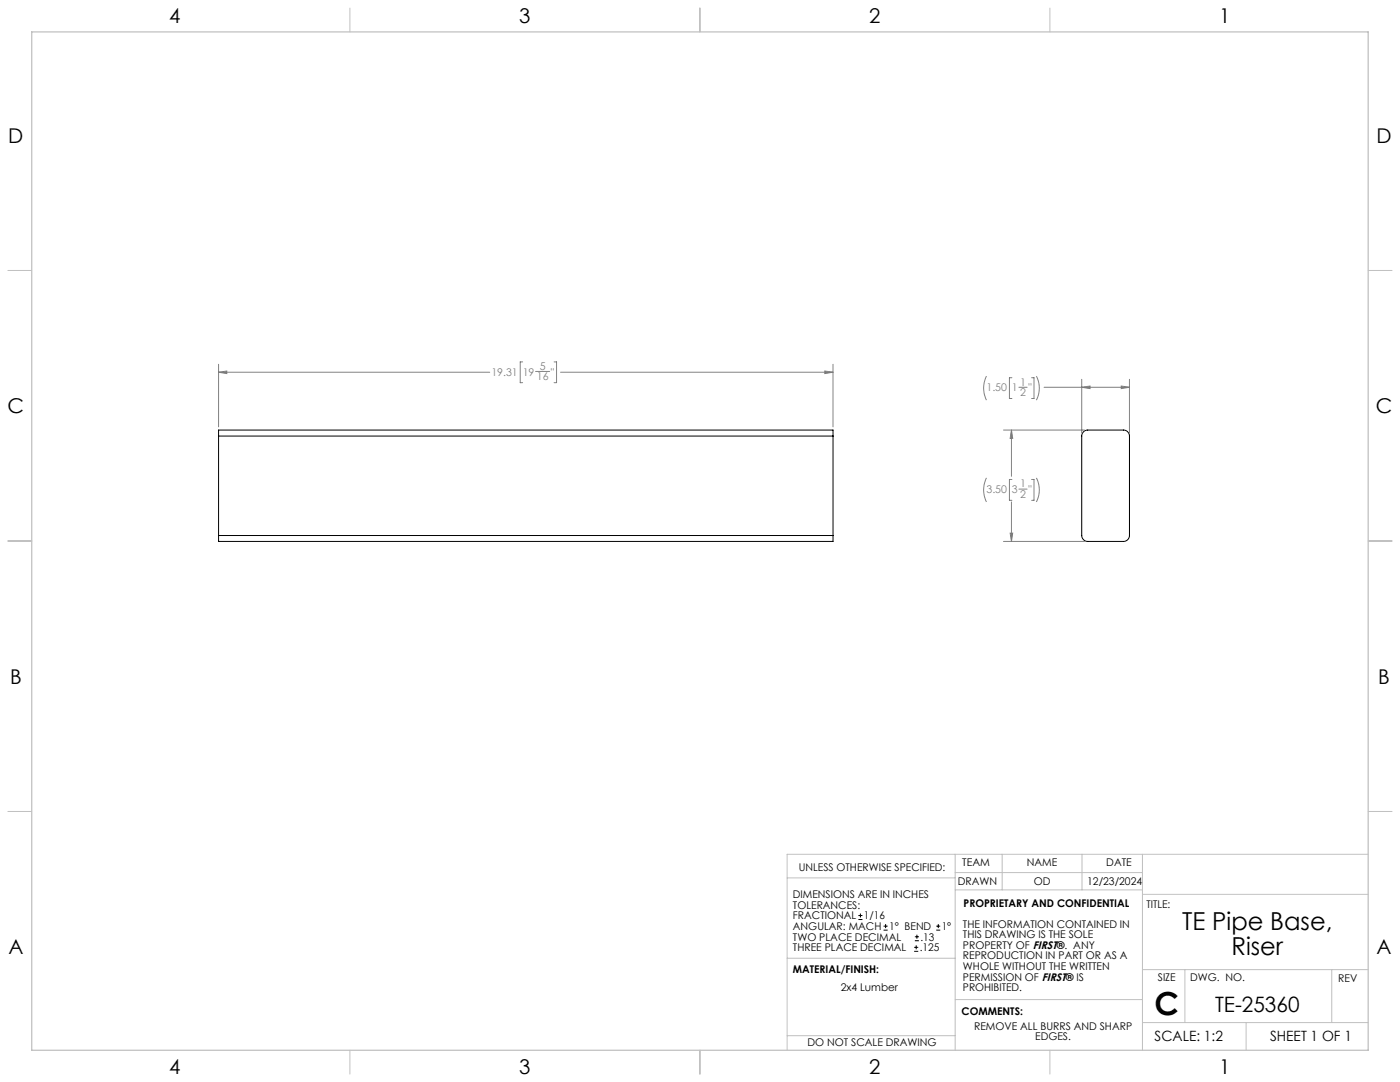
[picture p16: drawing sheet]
<svg xmlns="http://www.w3.org/2000/svg" width="559mm" height="432mm" viewBox="0 0 559 432" stroke-linecap="round" stroke-linejoin="round" font-family="sans-serif">
<defs><g id="words">
<text font-size="12.7" x="460.9" y="405.2">C</text>
<g font-size="9.9">
<text x="471.9" y="371.2">TE Pipe Base,</text>
<text x="491.5" y="381.1">Riser</text>
</g>
<text font-size="8.5" x="485" y="404">TE-25360</text>
<g font-size="8.1">
<text x="67.6" y="9.3">4</text>
<text x="207.3" y="9.3">3</text>
<text x="347" y="9.3">2</text>
<text x="486.7" y="9.3">1</text>
<text x="3.3" y="57">D</text>
<text x="549.4" y="57">D</text>
<text x="3" y="164.9">C</text>
<text x="549.1" y="164.9">C</text>
<text x="4" y="272.9">B</text>
<text x="550.1" y="272.9">B</text>
<text x="3.3" y="380.8">A</text>
<text x="549.4" y="380.8">A</text>
<text x="67.6" y="428.4">4</text>
<text x="207.3" y="428.4">3</text>
<text x="347" y="428.4">2</text>
<text x="486.7" y="428.4">1</text>
</g>
<g font-size="5.6">
<text x="460.9" y="415.2">SCALE: 1:2</text>
<text x="507" y="415.2">SHEET 1 OF 1</text>
</g>
<g font-size="4.2" fill="#808080">
<text x="196.1" y="149.9">19.31</text>
<text x="208.6" y="149.9">19</text>
<text x="215.4" y="147.6">5</text>
<text x="219.9" y="149.9">&quot;</text>
<text x="214.3" y="151.8">16</text>
<text x="407.2" y="153.9">1</text>
<text x="393.8" y="156.2">1.50</text>
<text x="403.9" y="156.2">1</text>
<text x="407.2" y="158.1">2</text>
<text x="410.5" y="156.2">&quot;</text>
<text x="393.8" y="196.8">3.50</text>
<text x="403.9" y="196.8">3</text>
<text x="407.2" y="194.5">1</text>
<text x="410.5" y="196.8">&quot;</text>
<text x="407.2" y="198.7">2</text>
</g>
<g font-size="4.2">
<text x="318.8" y="347.7">UNLESS OTHERWISE SPECIFIED:</text>
<text x="384.1" y="345.5">TEAM</text>
<text x="409.9" y="345.7">NAME</text>
<text x="441.6" y="345.7">DATE</text>
<text x="382.3" y="353.3">DRAWN</text>
<text x="412.6" y="353.3">OD</text>
<text x="433.9" y="353.3">12/23/2024</text>
<text x="316.5" y="358.5">DIMENSIONS ARE IN INCHES</text>
<text x="316.5" y="362.7">TOLERANCES:</text>
<text x="384.6" y="361.9">PROPRIETARY AND CONFIDENTIAL</text>
<text x="457.6" y="362.3">TITLE:</text>
<text x="316.5" y="371.2">ANGULAR: MACH</text>
<text x="316.5" y="366.9">FRACTIONAL</text>
<text x="344.8" y="366.9">1/16</text>
<text x="354.9" y="371.2">1° BEND</text>
<text x="375.9" y="371.2">1°</text>
<text x="384.4" y="370.2">THE INFORMATION CONTAINED IN</text>
<text x="316.5" y="375.4">TWO PLACE DECIMAL</text>
<text x="367.4" y="375.4">.13</text>
<text x="384.4" y="374.4">THIS DRAWING IS THE SOLE</text>
<text x="316.5" y="379.6">THREE PLACE DECIMAL</text>
<text x="367.1" y="379.6">.125</text>
<text x="384.4" y="378.6">PROPERTY OF FIRST®. ANY</text>
<text x="384.4" y="382.9">REPRODUCTION IN PART OR AS A</text>
<text x="316.5" y="388.4">MATERIAL/FINISH:</text>
<text x="384.4" y="387.1">WHOLE WITHOUT THE WRITTEN</text>
<text x="335.5" y="395.6">2x4 Lumber</text>
<text x="384.4" y="391.3">PERMISSION OF FIRST® IS</text>
<text x="384.4" y="395.6">PROHIBITED.</text>
<text x="462.2" y="391.3">SIZE</text>
<text x="475.1" y="391.3">DWG. NO.</text>
<text x="534.1" y="391.8">REV</text>
<text x="383.8" y="405.1">COMMENTS:</text>
<text x="388.8" y="410.9">REMOVE ALL BURRS AND SHARP</text>
<text x="322.3" y="417.6">DO NOT SCALE DRAWING</text>
<text x="413.2" y="415.2">EDGES.</text>
</g>
</g></defs>
<g fill="none" stroke="#c0c0c0" stroke-width=".4">
<path d="M139.7 3.2v9.5M279.4 3.2v9.5M419.1 3.2v9.5M3.1 107.9h9.6M546.1 107.9h9.5M3.1 215.9h9.6M546.1 215.9h9.5M3.1 323.8h9.6M546.1 323.8h9.5M314.2 350.3h67M381.2 340.9v78.2M381.2 355.1h74.8"/>
<path d="M381.2 348.2h74.8M400 340.9v14.2M431.9 340.9v14.2M456 340.9v78.2M456 356.9h90.1M546.1 340.9h-231.9v78.2M314.2 382.4h67.2M381.2 398.9h74.8M456 387h90.1M472.9 387v21.1M531.6 387v21.1M139.7 419.1v9.6"/>
<path d="M279.4 419.1v9.6M314.2 413.3h67M419.1 419.1v9.6M456 408.1h90.1M497.4 408.1v11"/>
</g>
<path d="M12.7 12.7h533.4v406.4h-533.4z" fill="none" stroke="#c0c0c0" stroke-width=".5"/>
<path d="M87.2 174v-2.4h245.3v2.4M87.2 174h245.3M87.2 174v39.7M332.5 174v39.7M432.5 172.3l1.7-.7h14.3a2.41 2.41 0 0 1 2.3 2.4v39.7a2.41 2.41 0 0 1-2.3 2.4h-14.3a2.41 2.41 0 0 1-2.4-2.4v-39.7zM87.2 213.7v2.4h245.3v-2.4M87.2 213.7h245.3" fill="none" stroke="#000" stroke-width=".4"/>
<g fill="none" stroke="#808080" stroke-width=".4">
<path d="M87.2 148.6l3.3-.5v1zM87.2 145.4v25M87.2 148.6h108.3M208.6 144.4h-1v8.3h1M213.8 148.2h5.6M221.2 144.4h.9v8.3h-.9M223.7 148.6h108.8M329.2 148.1l3.3 .5-3.3 .5zM332.5 145.4v25M393.7 150.1a10.7 10.7 0 0 0 0 9.6M403.9 150.7h-1v8.3h1M406.7 154.6h3.3"/>
<path d="M411.8 150.7h.9v8.3h-.9M413.7 150.1a10.4 10.4 0 0 1 0 9.6M416.7 154.6h34.1M431.8 154.6l3.3-.5v1zM431.8 151.4v21.4M447.5 154.1l3.3 .5-3.3 .5zM450.8 151.4v21.4M400.5 171.6h32.4M403.7 171.6l.5 3.3h-1zM403.7 171.6v18.5M393.7 190.7a10.7 10.7 0 0 0 0 9.6M403.9 191.3h-1v8.4h1"/>
<path d="M406.7 195.2h3.3M411.8 191.3h.9v8.4h-.9M413.7 190.7a10.4 10.4 0 0 1 0 9.6M400.5 216.1h32.4M403.2 212.8h1l-.5 3.3zM403.7 200.3v15.8"/>
</g>
<path d="M431.8 154.6l3.3-.5v1zM447.5 154.1l3.3 .5-3.3 .5zM403.7 171.6l.5 3.3h-1zM403.2 212.8h1l-.5 3.3zM87.2 148.6l3.3-.5v1zM329.2 148.1l3.3 .5-3.3 .5z" fill="#808080"/>
<g fill="none" stroke="#000" stroke-width=".4">
<path d="M342.6 367h1.6M342.6 365.4h1.6M343.4 364.6v1.5M352.7 371.2h1.6M352.7 369.6h1.6M353.5 368.8v1.6M364.9 379.7h1.6M364.9 378.1h1.6M365.2 375.4h1.6M365.2 373.8h1.6M365.7 377.3v1.5M366 373v1.6"/>
<path d="M373.7 371.2h1.6M373.7 369.6h1.6M374.5 368.8v1.6"/>
</g>
<use href="#words"/>
</svg>
